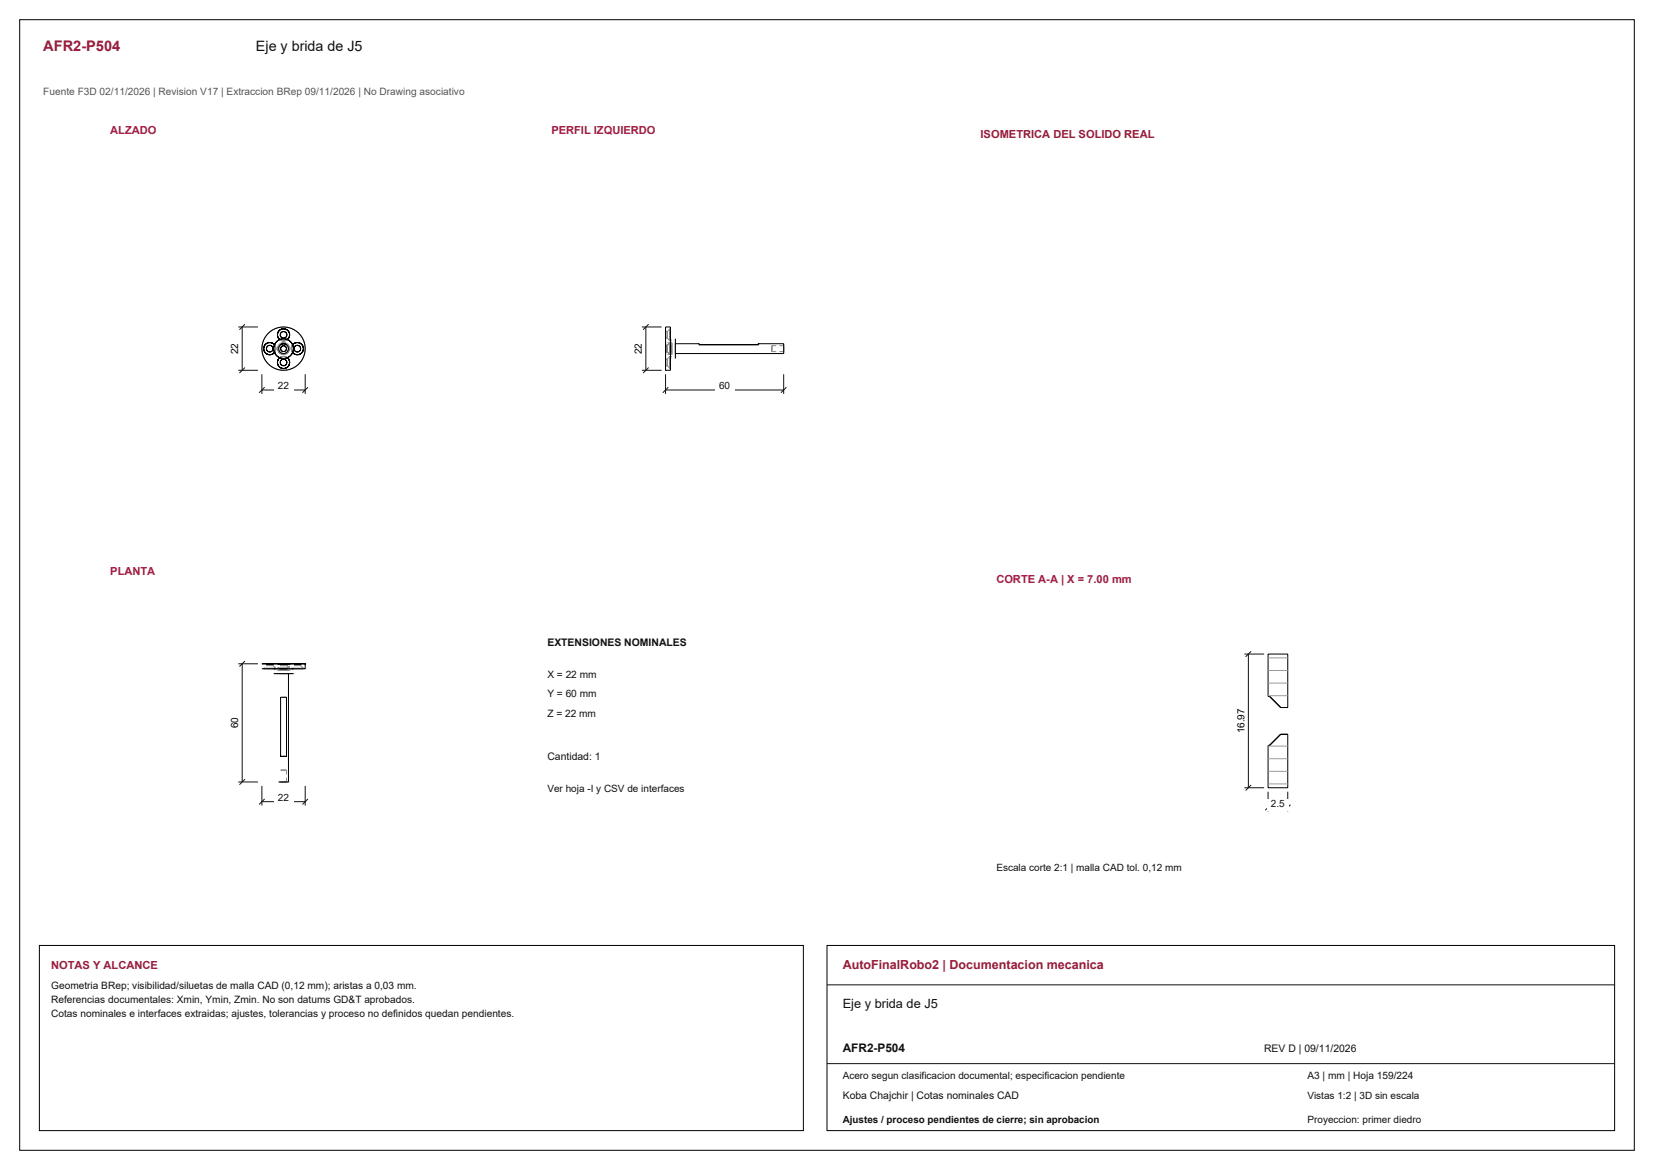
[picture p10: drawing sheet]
<svg xmlns="http://www.w3.org/2000/svg" width="420mm" height="297mm" viewBox="0 0 420 297" stroke-linecap="round" stroke-linejoin="round" font-family="sans-serif">
<defs><g id="words">
<text font-size="3.7" fill="#981b39" x="11" y="13">AFR2-P504</text>
<text font-size="3.6" fill="#111" x="65" y="13">Eje y brida de J5</text>
<text font-size="3.2" fill="#981b39" x="214" y="246">AutoFinalRobo2 | Documentacion mecanica</text>
<text font-size="3.2" fill="#111" x="214" y="256">Eje y brida de J5</text>
<text font-size="3" fill="#111" x="214" y="267">AFR2-P504</text>
<g font-size="2.8" fill="#a91843">
<text x="28" y="34">ALZADO</text>
<text x="140" y="34">PERFIL IZQUIERDO</text>
<text x="28" y="146">PLANTA</text>
<text x="253" y="148">CORTE A-A | X = 7.00 mm</text>
</g>
<g font-size="2.8" fill="#981b39">
<text x="249" y="35">ISOMETRICA DEL SOLIDO REAL</text>
<text x="13" y="246">NOTAS Y ALCANCE</text>
</g>
<text font-size="2.6" fill="#555" x="11" y="24">Fuente F3D 02/11/2026 | Revision V17 | Extraccion BRep 09/11/2026 | No Drawing asociativo</text>
<g font-size="2.6" fill="#111">
<text x="139" y="164">EXTENSIONES NOMINALES</text>
<text x="139" y="172">X = 22 mm</text>
<text x="139" y="177">Y = 60 mm</text>
<text x="139" y="182">Z = 22 mm</text>
<text x="139" y="193">Cantidad: 1</text>
<text x="13" y="251">Geometria BRep; visibilidad/siluetas de malla CAD (0,12 mm); aristas a 0,03 mm.</text>
<text x="13" y="254.6">Referencias documentales: Xmin, Ymin, Zmin. No son datums GD&amp;T aprobados.</text>
<text x="13" y="258.2">Cotas nominales e interfaces extraidas; ajustes, tolerancias y proceso no definidos quedan pendientes.</text>
<text x="321" y="267">REV D | 09/11/2026</text>
<text x="332" y="274">A3 | mm | Hoja 159/224</text>
<text x="214" y="279">Koba Chajchir | Cotas nominales CAD</text>
</g>
<g font-size="2.5">
<text x="60.5" y="89.9" transform="rotate(-90 60.5 89.9)">22</text>
<text x="163" y="89.9" transform="rotate(-90 163 89.9)">22</text>
<text x="60.5" y="184.9" transform="rotate(-90 60.5 184.9)">60</text>
<text x="316" y="186.2" transform="rotate(-90 316 186.2)">16.97</text>
</g>
<g font-size="2.5" fill="#111">
<text x="70.6" y="98.8">22</text>
<text x="182.6" y="98.8">60</text>
<text x="70.6" y="203.3">22</text>
<text x="139" y="201">Ver hoja -I y CSV de interfaces</text>
<text x="322.7" y="204.8">2.5</text>
<text x="253" y="221">Escala corte 2:1 | malla CAD tol. 0,12 mm</text>
<text x="214" y="274">Acero segun clasificacion documental; especificacion pendiente</text>
<text x="332" y="279">Vistas 1:2 | 3D sin escala</text>
<text x="214" y="285">Ajustes / proceso pendientes de cierre; sin aprobacion</text>
<text x="332" y="285">Proyeccion: primer diedro</text>
</g>
</g></defs>
<g fill="none" stroke="#000" stroke-width=".25">
<path d="M5 5h410v287h-410zM66.9 88.5l.1 .4M67 88.4v.1M67 88.6h.1M67 88.4h.1M67 88.6v.1M67 88.3h.1M67 88.7l.1 .4M67 88.3v.4M67 88.7h.1M67 88.8h.1M67 88.2v.1"/>
<path d="M67 88.2h.1M67 88.1v.1M67 88.1h.1M67 88.9h.1M67 88.9l.2 .4M67 89h.1M67 88h.1M67 89l.1 .1M67.1 87.9l-.1 .1M67.1 89.1h.1M67.1 87.9h.1M67.1 89.1l.2 .4"/>
<path d="M67.1 87.9l-.1 .4M67.1 89.2h.1M67.1 87.8h.1M67.1 89.2v.1M67.1 87.7v.1M67.1 89.3h.1M67.2 89.3h.1M67.2 87.7h-.1M67.2 89.3l.2 .3M67.2 87.7l-.3 .8M67.2 87.7h.1M67.2 89.3v.1"/>
<path d="M67.2 87.6v.1M67.2 87.6h.1M67.2 89.4h.1M67.3 87.6h-.1M67.3 87.5v.1M67.3 89.5h.1M67.3 89.5l.3 .3M67.3 87.5l-.2 .4M67.3 87.5h.1M67.3 89.5l.1 .1M67.4 87.4l-.1 .1M67.4 87.4h.1"/>
<path d="M67.4 89.6h.1M67.4 89.6l.4 .3M67.4 87.4l-.2 .3M67.4 89.6l.1 .1M67.5 87.3l-.1 .1M67.5 89.7h.1M67.5 87.3h.1M67.6 89.7h.1M67.6 89.7v.1M67.6 87.2v.1M67.6 87.2h.1M67.6 89.8l.4 .2"/>
<path d="M67.6 87.2l-.3 .3M67.6 89.8h.1M67.7 87.2h-.1M67.7 87.2h.1M67.7 89.8h.1M67.7 89.8v.1M67.7 89.9h.1M67.8 87.1h-.1M67.8 87.1h.1M67.8 89.9l.4 .1M67.8 87.1l-.4 .3M67.8 89.9h.1"/>
<path d="M67.9 89.9h.1M67.9 87.1h.1M67.9 89.9l.1 .1M68 87l-.1 .1M68 90h.4M68 87l-.4 .2M68 87h.1M68 90h.1M68.1 90h.1M68.1 87h.1M68.2 87h-.1M68.2 87h.1"/>
<path d="M68.2 90h.1M68.2 90h.4M68.2 87l-.4 .1M68.3 90h.1M68.3 87h.1M68.4 87h-.1M68.4 90h.1M68.4 87h.1M68.4 87h-.4M68.4 87h.4M68.5 87h-.1M68.5 90.1h.1"/>
<path d="M68.5 87h.1M68.5 90v.1M68.5 90h.1M68.6 90h.1M68.6 87h.1M68.6 87h-.4M68.6 87h.4M68.7 90h-.1M68.7 87h.1M68.7 90h.1M68.8 90h.1M68.8 87h.1"/>
<path d="M68.8 90h-.4M68.8 87l.4 .1M68.9 87h.1M68.9 90h.1M69 90h-.1M69 87h.1M69 90h.1M69 90h-.4M69 87l.4 .2M69 87l.1 .1M69.1 89.9l-.1 .1M69.1 87.1h.1"/>
<path d="M69.1 89.9h.1M69.2 89.9h.1M69.2 87.1h.1M69.2 89.9l-.4 .1M69.2 87.1l.4 .3M69.3 89.8h.1M69.3 87.2h.1M69.4 89.8h-.1M69.4 87.2h.1M69.4 89.8l-.4 .2M69.4 87.2l.3 .3M69.4 89.8h.1"/>
<path d="M69.4 87.2v.1M69.4 87.3h.1M69.4 89.7v.1M69.5 89.7h.1M69.5 87.3h.1M69.5 88.5l.1 .5M69.5 88.5h.1M69.5 88.6h.1M69.5 88.4v.1M69.5 88.4h.1M69.5 88.6v.1M69.5 88.7h.1"/>
<path d="M69.5 88.3v.1M69.5 88.3h.1M69.5 88.7v.1M69.5 88.2v.1M69.5 88.8h.1M69.5 88.2h.1M69.5 88.1v.1M69.5 88.9h.1M69.5 88.1h.1M69.5 87.3l.1 .1M69.5 88.9v.1M69.5 88v.1"/>
<path d="M69.6 89.6l-.1 .1M69.6 87.4h.1M69.6 89h.1M69.6 88h-.1M69.6 89v.1M69.6 89.6l-.4 .3M69.6 87.4l.2 .3M69.6 88l-.1 .5M69.6 89l.1 .5M69.6 89.1h.1M69.6 87.9v.1M69.6 87.9h.1"/>
<path d="M69.6 89.6h.1M69.6 89.1v.1M69.6 89.2h.1M69.6 87.8h.1M69.6 89.3h.1M69.6 87.7v.1M69.6 87.4v.1M69.6 89.3l.1 .1M69.6 87.7h.1M69.6 89.5v.1M69.6 87.5h.1M69.7 89.5h-.1"/>
<path d="M69.7 89.4h.1M69.7 89.5h.1M69.7 87.5h.1M69.7 87.6h.1M69.7 89.4v.1M69.7 89.5l-.3 .3M69.7 89.5v.1M69.7 87.5l-.1 .5M69.7 89.5l.3 .5M69.7 89.6h.1M69.7 87.4v.1M69.8 89.6h.1"/>
<path d="M69.8 87.4h-.1M69.8 89.6v.2M69.8 87.4h.1M69.8 87.3h.1M69.8 89.3l-.2 .3M69.8 87.2v.1M69.9 89.8h.1M69.9 87.2h.1M69.9 89.8v.1M69.9 89.9h.1M69.9 87.1h.1M70 87.1h-.1"/>
<path d="M70 87.1h.1M70 90h.1M70 87h.1M70 87l-.3 .5M70 90l.4 .4M70 90l.1 .1M70.1 86.9l-.1 .1M70.1 90.1h.1M70.1 86.9h.1M70.1 90.1l.1 .1M70.1 90.2h.1M70.1 86.8h.1"/>
<path d="M70.2 86.8h-.1M70.2 90.2h.1M70.2 86.8l-.1 .1M70.2 86.8h.1M70.3 90.3h.1M70.3 86.7h.1M70.3 90.3v.1M70.3 90.4h.1M70.3 86.6v.1M70.3 86.6h.1M70.4 90.4h.1M70.4 86.6h-.1"/>
<path d="M70.4 86.6h.1M70.4 86.6l-.4 .4M70.4 90.4l.4 .3M70.4 90.4l.1 .1M70.5 92h.1M70.5 85h.1M70.5 85v.1M70.5 92.1h.1M70.5 91.9v.1M70.5 85.1h.1M70.5 84.9h.1M70.5 91.9v.4"/>
<path d="M70.5 85.1v.4M70.5 91.9h.1M70.5 92.1v.1M70.5 85.2h.1M70.5 84.8v.1M70.5 90.5h.1M70.5 86.5l-.1 .1M70.5 86.5h.1M70.5 91.8h.1M70.5 92.2h.1M70.5 92.2l.1 .4M70.5 84.8v.4"/>
<path d="M70.5 91.8v.4M70.5 85.2l.1 .4M70.5 84.8h.1M70.5 92.2v.1M70.5 85.3h.1M70.5 92.3h.1M70.5 84.7h.1M70.5 92.3l.4 .8M70.5 84.7v.4M70.5 91.7h.1M70.5 85.3v.1M70.5 85.4h.1"/>
<path d="M70.5 91.6v.1M70.5 92.4h.1M70.5 91.6h.1M70.5 84.6h.1M70.5 92.4v.1M70.5 84.5h.1M70.5 92.5h.1M70.5 85.5h.1M70.5 91.5h.1M70.5 91.5v.4M70.5 85.5l.2 .4M70.5 85.5l.1 .1"/>
<path d="M70.6 85.6h.1M70.6 84.4l-.1 .1M70.6 92.6h.1M70.6 84.4h.1M70.6 91.4h.1M70.6 90.5h.1M70.6 90.5v.1M70.6 92.6l.2 .4M70.6 91.4l-.1 .4M70.6 85.6l.2 .4M70.6 84.4l-.1 .4M70.6 92.6v.1"/>
<path d="M70.6 85.7h.1M70.6 84.3h.1M70.6 90.6h.1M70.6 86.4l-.1 .1M70.6 86.4h.1M70.6 92.7h.1M70.6 91.3h.1M70.6 85.7l.1 .1M70.6 91.2v.1M70.6 92.8h.1M70.7 84.2h-.1M70.7 92.8h.1"/>
<path d="M70.7 85.8h.1M70.7 84.2h.1M70.7 90.6h.1M70.7 91.2h.1M70.7 85.8v.1M70.7 86.4h.1M70.7 85.9h.1M70.7 84.1v.1M70.7 91.1h.1M70.7 92.9h.1M70.7 91.1l-.2 .4M70.7 85.9l.3 .3"/>
<path d="M70.7 84.1h.1M70.7 90.7h.1M70.8 90.7h.1M70.8 85.9h.1M70.8 91.1h-.1M70.8 84.1h-.1M70.8 91.1h.1M70.8 93h.1M70.8 91v.1M70.8 86.3h.1M70.8 86h.1M70.8 84h.1"/>
<path d="M70.8 93l.3 .3M70.8 91l-.2 .4M70.8 86l.3 .3M70.8 84l-.2 .4M70.8 91h.1M70.8 86.3l-.4 .3M70.8 90.7l.5 .2M70.8 86l.1 .1M70.9 90.7h.1M70.9 86.1h.1M70.9 83.9l-.1 .1M70.9 93.1h.1"/>
<path d="M70.9 93.1l.3 .2M70.9 83.9l-.4 .8M70.9 83.9h.1M70.9 90.9h.1M70.9 86.3h.1M70.9 90.7v.1M70.9 86.2v.1M70.9 93.1l.1 .1M71 90.9h-.1M71 93.2h.1M71 90.8h.1M71 86.2h.1"/>
<path d="M71 83.8h.1M71 90.8l-.3 .3M71.1 90.8h.1M71.1 83.8h-.1M71.1 93.2h.1M71.1 83.8h.1M71.1 93.2v.1M71.1 83.7v.1M71.1 86.2h.1M71.1 93.3l.4 .2M71.1 90.7l-.3 .3M71.1 83.7l-.3 .3"/>
<path d="M71.1 93.3h.1M71.1 83.7h.1M71.2 83.7h-.1M71.2 83.7h.1M71.2 93.3h.1M71.2 90.9h.1M71.2 86.1l-.1 .1M71.2 93.3l.4 .2M71.2 83.7l-.3 .2M71.2 86.1h.1M71.2 93.3v.1M71.2 83.6v.1"/>
<path d="M71.2 93.4h.1M71.3 86.1h-.1M71.3 87.5h.1M71.3 86.1h.1M71.3 83.6h-.1M71.3 93.4h.1M71.3 90.9h.1M71.3 83.6h.1M71.3 86.1l-.5 .2M71.3 90.9l.6 .1M71.3 87.4v.1M71.3 87.4h.1"/>
<path d="M71.4 90.9h.1M71.4 86.1h-.1M71.4 83.6h-.1M71.4 93.4h.1M71.4 83.6h.1M71.4 87.4h.1M71.4 86.1h.1M71.4 93.4l.1 .1M71.5 87.4h-.1M71.5 87.4h.1M71.5 86.1h-.1M71.5 83.5l-.1 .1"/>
<path d="M71.5 93.5h.1M71.5 90.9v.1M71.5 86.1h.1M71.5 93.5h.4M71.5 83.5l-.4 .2M71.5 83.5h.1M71.5 91h.1M71.5 87.3h.1M71.5 86v.1M71.5 87.3a1.25 1.25 0 0 0-.5 1.9 1.25 1.25 0 0 0 1.9 .2 1.25 1.25 0 0 0-.3-2M71.6 91h.1M71.6 86h-.1"/>
<path d="M71.6 83.5h-.1M71.6 93.5h.1M71.6 83.5h.1M71.6 93.5h.4M71.6 83.5l-.4 .2M71.6 87.3h.1M71.6 86h.1M71.7 83.5h-.1M71.7 86h-.1M71.7 87.3h-.1M71.7 87.3h.1M71.7 83.5h.1"/>
<path d="M71.7 93.5h.1M71.7 91h.1M71.7 86h.1M71.8 83.5h-.1M71.8 83.5h-.2M71.8 93.5h.1M71.8 87.3h-.1M71.8 91h.1M71.8 86h.1M71.8 87.3h.1M71.8 83.5h.1M71.9 86h-.1"/>
<path d="M71.9 86l-.6 .1M71.9 86h.5M71.9 83.5h.2M71.9 91h.1M71.9 86h.1M71.9 87.3h.1M71.9 83.5h.1M71.9 93.5h.1M71.9 83.5h-.4M71.9 83.5h.4M71.9 87.3h-.4M71.9 87.3h.4"/>
<path d="M71.9 93.5h.2M72 91h.1M72 83.5h-.1M72 86h.1M72 83.4l-.4 .1M72 83.4l.4 .1M72 87.3h.1M72.1 83.5h.1M72.1 91h-.1M72.1 86h.1M72.1 93.5h.1M72.1 87.3h.1"/>
<path d="M72.1 91h.1M72.2 91h-.1M72.2 86h.1M72.2 87.3h.1M72.2 93.5h-.1M72.2 83.5h.1M72.2 93.5h.1M72.2 91h.1M72.2 83.5h.2M72.3 87.3h.1M72.3 91h-.1M72.3 86h.1"/>
<path d="M72.3 93.5h-.1M72.3 83.5h.1M72.3 87.3l.3 .1M72.3 91h.1M72.3 93.5h-.4M72.3 83.5l.4 .1M72.3 93.5h.1M72.4 87.3h.1M72.4 91h.1M72.4 86h.1M72.4 83.5h.1M72.4 93.5h.1"/>
<path d="M72.4 86l.5 .2M72.4 91h-.5M72.4 93.5h-.4M72.4 83.5l.4 .2M72.5 83.5h.1M72.5 93.5h.1M72.5 87.3h.1M72.5 91h-.1M72.5 86h.1M72.5 83.5l.1 .1M72.5 86v.1M72.5 90.9v.1"/>
<path d="M72.5 87.4h.1M72.5 86.1h.1M72.6 90.9h-.1M72.6 87.4h.1M72.6 90.9h.1M72.6 86.1h.1M72.6 83.6h.1M72.6 93.4h.1M72.7 83.6h.1M72.7 93.4h-.1M72.7 93.4h.1M72.7 90.9h-.1"/>
<path d="M72.7 87.4h.1M72.7 87.4v.1M72.7 87.5h.1M72.7 86.1h.1M72.7 90.9h.1M72.7 93.4l-.4 .1M72.7 83.6l.4 .3M72.8 83.6v.1M72.8 93.4h.1M72.8 86.1h.1M72.8 83.7h.1M72.8 90.9h.1"/>
<path d="M72.8 93.3v.1M72.8 93.3l-.4 .2M72.8 83.7l.3 .2M72.8 86.1l.1 .1M72.8 93.3h.1M72.9 90.8l-.1 .1M72.9 86.2h.1M72.9 93.3h-.1M72.9 83.7h.1M72.9 93.3h.1M72.9 90.8h.1M72.9 86.2l.5 .2"/>
<path d="M72.9 90.8l-.5 .2M72.9 83.8h.1M72.9 93.2h.1M73 83.8h.1M73 93.2h-.1M73 90.8h-.1M73 90.8h.1M73 86.2h.1M73 90.8l.3 .3M73 93.2h.1M73 90.8v.1M73 86.1v.1"/>
<path d="M73.1 93.1l-.1 .1M73.1 86.2h.1M73.1 90.8h-.1M73.1 93.1l-.4 .3M73.1 90.9l.2 .3M73.1 83.9l.2 .3M73.1 86.2v.1M73.1 90.8h.1M73.1 90.9h.1M73.1 83.9h.1M73.1 93.1h.1M73.1 86.1h.1"/>
<path d="M73.1 93.1l-.3 .2M73.1 83.9l.3 .4M73.1 83.9l.1 .1M73.1 86.3h.1M73.1 90.7v.1M73.1 90.9l.1 .1M73.1 86.3h.2M73.1 90.7h.1M73.2 84h.1M73.2 86l-.1 .1M73.2 93h.1M73.2 86h.1"/>
<path d="M73.2 91h.1M73.2 90.7h-.1M73.2 90.7h.1M73.2 84v.1M73.2 91.1h.1M73.2 84.1h.1M73.2 92.9v.1M73.2 85.9h.1M73.3 86.3h.1M73.3 90.7h-.1M73.3 85.9h-.1M73.3 92.9h.1"/>
<path d="M73.3 85.9h.1M73.3 91.1l.2 .4M73.3 85.9l-.3 .3M73.3 91.1h.1M73.3 84.1h.1M73.3 84.1v.1M73.3 90.6v.1M73.3 91.1v.1M73.3 86.4h.1M73.3 92.8v.1M73.3 85.8v.1M73.3 91.2h.1"/>
<path d="M73.3 92.8h.1M73.3 85.8h.1M73.3 92.8l-.2 .3M73.3 91.2l.2 .4M73.3 85.8l-.2 .3M73.3 84.2l.2 .4M73.3 90.6h.1M73.3 84.2h.1M73.4 92.8h-.1M73.4 85.8h-.1M73.4 91.2v.1M73.4 85.7v.1"/>
<path d="M73.4 91.3h.1M73.4 86.4h.1M73.4 90.6h-.1M73.4 84.3h.1M73.4 85.7h.1M73.4 92.7h.1M73.4 92.7l-.3 .4M73.4 84.3l.1 .4M73.4 86.4v.1M73.4 90.6h.1M73.4 86.4l.4 .4M73.4 90.6l-.5 .2"/>
<path d="M73.4 84.4h.1M73.4 92.6v.1M73.4 91.4h.1M73.4 92.6h.1M73.4 85.6h.1M73.4 86.5h.1M73.4 90.5v.1M73.4 84.4l.1 .1M73.4 91.4l.1 .1M73.5 85.5l-.1 .1M73.5 92.5h.1M73.5 85.5h.1"/>
<path d="M73.5 91.5v.4M73.5 85.5l-.2 .4M73.5 91.5h.1M73.5 86.5h.1M73.5 90.5h.1M73.5 84.5h.1M73.5 84.5v.1M73.5 91.5v.1M73.5 85.4v.1M73.5 84.6h.1M73.5 91.6h.1M73.5 92.4l-.2 .4"/>
<path d="M73.5 91.6l.1 .4M73.5 85.4l-.2 .4M73.5 84.6l.1 .4M73.5 92.4h.1M73.5 85.4h.1M73.5 84.6v.1M73.5 91.6v.1M73.5 85.3v.1M73.5 84.7h.1M73.5 91.7h.1M73.5 92.3v.1M73.5 85.3h.1"/>
<path d="M73.5 92.3h.1M73.5 92.3l-.1 .4M73.5 84.7v.4M73.5 92.2v.1M73.5 84.8h.1M73.5 91.8h.1M73.5 92.2h.1M73.5 85.2h.1M73.5 86.5l.1 .1M73.5 84.8v.1M73.5 84.9h.1M73.5 92.1v.1"/>
<path d="M73.5 85.1v.1M73.5 91.9h.1M73.5 92.1h.1M73.5 85.1h.1M73.5 91.9v.4M73.5 85.1v.4M73.5 84.9v.1M73.5 92h.1M73.5 85h.1M73.6 92l-.1 .4M73.6 85l-.1 .4M73.6 92h.1"/>
<path d="M73.6 92h-.1M73.6 86.6h.1M73.6 90.4l-.1 .1M73.6 90.4h.1M73.7 86.6h.1M73.7 90.4h-.1M73.7 86.7h.1M73.7 90.3h.1M73.8 86.8h.1M73.8 90.2h.1M73.8 86.8l.3 .4M73.8 90.2l-.4 .4"/>
<path d="M73.8 86.8l.1 .1M73.9 86.8h.1M73.9 90.2h-.1M73.9 90.2h.1M73.9 86.9h.1M73.9 90.1l-.1 .1M73.9 90.1h.1M73.9 86.9l.1 .1M74 87h.1M74 90l-.1 .1M74 90h.1M74 87.1h.1"/>
<path d="M74 89.9h.1M74.1 87.1h.1M74.1 89.9h-.1M74.1 87.1v.1M74.1 89.9h.1M74.1 89.8v.1M74.1 89.8h.1M74.1 87.2h.1M74.1 87.2l.4 1M74.1 89.8l-.3 .4M74.2 87.3h.1M74.2 89.8h.1"/>
<path d="M74.2 89.7v.1M74.2 89.7h.1M74.2 89.6v.1M74.2 87.4h.1M74.2 89.6h.1M74.3 89.6h-.1M74.3 87.4v.1M74.3 87.5h.1M74.3 89.5v.1M74.3 89.5l.3 .3M74.3 89.5h.1M74.3 87.5v.1"/>
<path d="M74.3 87.6h.1M74.3 89.4v.1M74.3 89.4h.1M74.4 89.5v.1M74.4 87.5h-.1M74.4 89.3l-.1 .1M74.4 87.7h.1M74.4 89.3h.1M74.4 89.6h.1M74.4 89.3l-.3 .5M74.4 87.4v.1M74.4 87.8h.1"/>
<path d="M74.4 89.2h.1M74.4 87.8v.1M74.4 87.9h.1M74.4 87.4h.1M74.4 89.1h.1M74.4 87.9v.1M74.4 88h.1M74.4 89v.1M74.4 89.6l.1 .1M74.5 88h.1M74.5 88v.1M74.5 89h.1"/>
<path d="M74.5 88.9v.1M74.5 88.1h.1M74.5 88.9h.1M74.5 89.7h.1M74.5 88.1v.1M74.5 88.2h.1M74.5 88.8v.1M74.5 88.8h.1M74.5 88.2v.6M74.5 88.8l-.1 .5M74.5 87.3h.1M74.5 88.3h.1"/>
<path d="M74.5 88.7h.1M74.5 88.3v.1M74.5 88.4h.1M74.5 88.6v.1M74.5 88.6h.1M74.5 88.5h.1M74.5 88.5v.1M74.6 89.7h.1M74.6 87.3h-.1M74.6 87.3h.1M74.6 87.2v.1M74.6 87.2l-.3 .3"/>
<path d="M74.6 89.8l.4 .2M74.6 89.8h.1M74.6 87.2h.1M74.7 89.8h.1M74.7 87.2h.1M74.7 89.9h.1M74.7 87.1v.1M74.8 89.9h.1M74.8 87.1h-.1M74.8 87.1h.1M74.9 89.9h.1M74.9 87.1h.1"/>
<path d="M75 90h.4M75 87l-.4 .2M75 90h.1M75 87h.1M75.1 90h.1M75.1 87h-.1M75.1 87h.1M75.2 90h.1M75.2 87h-.1M75.2 87h.1M75.3 90h.1M75.3 87h-.1"/>
<path d="M75.3 87h.1M75.4 90h.1M75.4 87h.1M75.4 87h.4M75.4 87h-.4M75.5 90h.1M75.5 87h-.1M75.5 90v.1M75.5 90.1h.1M75.5 87h.1M75.6 87h.1M75.6 90h.1"/>
<path d="M75.7 90h-.1M75.7 90h.1M75.7 87h.1M75.8 90h-.1M75.8 90h.1M75.8 87l.8 .4M75.8 90h-.4M75.8 87h.1M75.9 90h-.1M75.9 87h.1M75.9 90h.1M76 90h-.1"/>
<path d="M76 90h.1M76 87h.1M76.1 87.1h.1M76.1 89.9h.1M76.2 89.9h-.1M76.2 89.9h.1M76.2 87.1h.1M76.2 89.9l-.4 .1M76.3 87.1h.1M76.3 87.1v.1M76.3 89.8l-.1 .1M76.3 89.8h.1"/>
<path d="M76.3 87.2h.1M76.4 89.8h-.1M76.4 89.8h.1M76.4 87.2h.1M76.4 87.2v.1M76.5 89.7h-.1M76.5 87.3h.1M76.5 89.7h.1M76.5 87.3l.1 .1M76.6 87.4l.2 .3M76.6 89.6l-.4 .3M76.6 87.4h.1"/>
<path d="M76.6 89.6h.1M76.6 87.4l.1 .1M76.7 89.5l-.1 .1M76.7 87.5h.1M76.7 89.5h.1M76.7 89.4v.1M76.7 87.6h.1M76.8 89.4h-.1M76.8 87.6h.1M76.8 89.4h.1M76.8 87.6v.1M76.8 89.3v.1"/>
<path d="M76.8 87.7h.1M76.8 89.3h.1M76.8 87.7l.2 .4M76.8 89.3l-.2 .3M76.8 87.7l.1 .1M76.9 89.3h-.1M76.9 89.3h.1M76.9 89.2h.1M76.9 87.8h.1M76.9 87.8v.1M76.9 89.1v.1M76.9 87.9h.1"/>
<path d="M76.9 89.1h.1M76.9 87.9l.1 .1M77 89l-.1 .1M77 89h.1M77 88h.1M77 88v.1M77 88.1v.4M77 88.9l-.2 .4M77 88.9v.1M77 88.9h.1M77 88.1h.1M77 88.1v.1"/>
<path d="M77 88.8h.1M77 88.2h.1M77 88.3h.1M77 88.7h.1M77 88.6v.1M77 88.6h.1M77 88.4h.1M77 88.4v.2M77 88.4v.1M77 88.5v.4"/>
<circle cx="68.5" cy="88.5" r=".85"/>
<circle cx="72" cy="92" r=".85"/>
<circle cx="72" cy="88.5" r=".75"/>
<circle cx="72" cy="85" r=".85"/>
<circle cx="72" cy="88.5" r="5.5"/>
<circle cx="75.5" cy="88.5" r=".85"/>
</g>
<g fill="none" stroke="#8c8c8c" stroke-width=".25" stroke-dasharray="1.1 .8" stroke-linecap="butt">
<path d="M66.5 88.5l.1-.8M66.6 87.7l.1-.8M66.6 89.3l-.1-.8M66.7 86.9l.3-.7M66.7 90.1l-.1-.8M67 86.2l.4-.7M67 90.8l-.3-.7M67.4 85.5l.5-.7M67.4 91.5l-.4-.7M67.9 84.8l.6-.5M67.9 92.2l-.5-.7M68.5 84.3l.6-.5"/>
<path d="M68.5 92.7l-.6-.5M69.1 83.8l.7-.4M69.1 93.2l-.6-.5M69.5 88.5l.1 .5M69.6 88l-.1 .5M69.6 89l.1 .5M69.7 87.5l.2-.4M69.7 87.5l-.1 .5M69.7 87.5l.2 .4M69.7 87.6v-.1M69.7 89.4v.1M69.7 87.6h.1"/>
<path d="M69.7 89.4h.1M69.8 87.6v.1M69.8 89.4v-.1M69.8 87.7l.2 .4M69.8 83.4l.8-.2M69.8 93.6l-.7-.4M69.9 87.7h-.1M69.9 89.3h-.1M69.9 87.8v-.1M69.9 89.2v.1M69.9 87.9v-.1M69.9 89.1v.1"/>
<path d="M69.9 87.9l.1 .4M69.9 89.1l-.2 .4M69.9 89.9l-.2-.4M69.9 87.1l.3-.4M70 88l-.1-.1M70 89l-.1 .1M70 88.1v-.1M70 88.9v.1M70 88.9l-.2 .4M70 88.1v.4M70 88.1v.1M70 88.9v-.1"/>
<path d="M70 88.2v.1M70 88.8v-.1M70 88.3v.4M70 88.7l-.1 .4M70 88.4v-.1M70 88.6v.1M70 88.5v-.1M70 88.5v.1M70 88.5v.4M70.2 90.3l-.3-.4M70.2 86.7l.4-.3M70.5 88.5l.1-.4"/>
<path d="M70.5 88.5l.1 .4M70.6 88.1l.1-.4M70.6 88.9l-.1-.4M70.6 88.9l.1 .4M70.6 88.1l-.1 .4M70.6 90.6l-.4-.3M70.6 86.4l.4-.2M70.6 83.2l.8-.2M70.6 93.8l-.8-.2M70.7 87.7l.3-.3M70.7 89.3l-.1-.4M70.7 89.3l.3 .3"/>
<path d="M70.7 87.7l-.1 .4M70.8 88.5v.4M70.8 88.9l.2 .3M70.8 88.1v.4M71 89.2l.2 .3M71 87.8l-.2 .3M71 87.4l.3-.2M71 89.6l-.3-.3M71 89.6l.3 .2M71 87.4l-.3 .3M71 90.8l.4-.2M71 90.8l.5 .1"/>
<path d="M71 90.8l-.4-.2M71.1 86.2h-.1M71.1 90.8h-.1M71.1 86.2v.1M71.1 90.8v-.1M71.1 90.7l.4-.2M71.1 86.3h.1M71.1 90.7h.1M71.2 89.5l.3 .2M71.2 87.5l-.2 .3M71.2 86.4v-.1M71.2 90.6v.1"/>
<path d="M71.3 87.5l.2-.2M71.3 87.5h1.5M71.3 86.4h-.1M71.3 90.6h-.1M71.3 87.2l.4-.2M71.3 89.8l-.3-.2M71.3 89.8l.4 .2M71.3 87.2l-.3 .2M71.4 86.4h-.1M71.4 90.6h-.1M71.4 90.6l.4-.1M71.4 86.4l-.4-.2"/>
<path d="M71.4 83h.8M71.4 94l-.8-.2M71.5 86.5l-.1-.1M71.5 90.5l-.1 .1M71.5 90.5h.4M71.5 86.5l-.4-.2M71.5 90.9l.5 .1M71.5 86.1l-.5 .1M71.5 87.3h.3M71.5 87.3l-.2 .2M71.5 89.7h.4M71.5 87.3l-.3 .2"/>
<path d="M71.6 87.3h-.1M71.6 86.5h-.1M71.6 90.5h-.1M71.6 86.5h.1M71.6 90.5h.1M71.7 87.3h-.1M71.7 87h.4M71.7 90l-.4-.2M71.7 90h.4M71.7 87l-.4 .2M71.7 86.5h.1M71.7 90.5h.1"/>
<path d="M71.8 90.5h.4M71.8 86.5l-.4-.1M71.8 87.3h.4M71.8 87.3h-.3M71.9 86.5h-.1M71.9 90.5h-.1M71.9 90.5h.4M71.9 86.5h-.4M71.9 89.7h.4M71.9 87.3h-.4M72 86.5h-.1M72 90.5h-.1"/>
<path d="M72 90.5v-.1M72 91l.5-.1M72 86l-.5 .1M72 86.5h.1M72 90.5h.1M72.1 87l.4 .1M72.1 90h-.4M72.1 90l.4-.1M72.1 87h-.4M72.1 86.5h.1M72.1 90.5h.1M72.2 87.3h.3"/>
<path d="M72.2 87.3h-.4M72.2 83l.8 .1M72.2 94h-.8M72.2 90.5l.4 .1M72.2 86.5h-.4M72.3 86.5h-.1M72.3 90.5h-.1M72.3 89.7l.3-.1M72.3 87.3h-.4M72.3 90.5l.4 .1M72.3 86.5h-.4M72.3 87.3h.1"/>
<path d="M72.4 86.5h-.1M72.4 90.5h-.1M72.4 86.5h.1M72.4 90.5h.1M72.4 87.3h.1M72.5 87.3l.3 .2M72.5 87.3h-.3M72.5 90.9l.5-.1M72.5 86.1l-.5-.1M72.5 87.1l.4 .2M72.5 89.9l-.4 .1M72.5 89.9l.4-.2"/>
<path d="M72.5 87.1l-.4-.1M72.5 86.5l.1-.1M72.5 90.5l.1 .1M72.6 90.6l.4 .2M72.6 86.4l-.4 .1M72.6 89.6l.3-.2M72.6 87.4l-.3-.1M72.6 86.4h.1M72.6 90.6h.1M72.7 90.6l.4 .3M72.7 86.4l-.4 .1M72.7 87.5h.1"/>
<path d="M72.7 86.4h.1M72.7 90.6h.1M72.8 87.5h-1.5M72.8 87.5l-.3-.2M72.8 86.4v-.1M72.8 90.6v.1M72.9 86.3h-.1M72.9 90.7h-.1M72.9 87.3l.3 .3M72.9 89.7l-.4 .2M72.9 89.7l.3-.3M72.9 87.3l-.4-.2"/>
<path d="M72.9 89.4l.2-.4M72.9 87.6l-.3-.2M72.9 86.2v.1M72.9 90.8v-.1M72.9 86.2h.1M72.9 90.8h.1M73 86.2l.4 .2M73 86.2l-.5-.1M73 86.2l-.4 .2M73 83.1l.8 .2M73 93.9l-.8 .1M73.1 86.1l-.4 .3"/>
<path d="M73.1 89l.1-.3M73.1 88l-.2-.4M73.2 87.6l.2 .3M73.2 89.4l-.3 .3M73.2 89.4l.2-.3M73.2 87.6l-.3-.3M73.2 88.7v-.4M73.2 88.3l-.1-.3M73.4 87.9l.1 .4M73.4 89.1l-.2 .3M73.4 89.1l.1-.4M73.4 87.9l-.2-.3"/>
<path d="M73.4 86.4l.4 .3M73.4 90.6l-.4 .2M73.5 88.3v.4M73.5 88.7l-.1 .4M73.5 88.7v-.4M73.5 88.3l-.1-.4M73.8 86.7l.3 .4M73.8 90.3l-.4 .3M73.8 83.3l.7 .3M73.8 93.7l-.8 .2M74 88.5h-.1M74 88.5v-.1"/>
<path d="M74 88.5v.1M74 88.4v-.1M74 88.6v.1M74 88.7v-.4M74 88.3l.1-.4M74 88.2v.1M74 88.8v-.1M74 88.1v.1M74 88.9v-.1M74 88.1v-.1M74 88.9v.1M74 88l.1-.1"/>
<path d="M74 89l.1 .1M74.1 87.1l.2 .4M74.1 89.9l-.3 .4M74.1 89.1l-.1-.4M74.1 87.9l.2-.4M74.1 87.9v-.1M74.1 89.1v.1M74.1 87.8v-.1M74.1 89.2v.1M74.1 87.7h.1M74.1 89.3h.1M74.2 87.6v.1"/>
<path d="M74.2 89.4v-.1M74.3 87.6h-.1M74.3 89.4h-.1M74.3 87.6v-.1M74.3 89.4v.1M74.3 89.5l-.2-.4M74.3 89.5l-.2 .4M74.3 89.5l.1-.5M74.4 89l.1-.5M74.4 88l-.1-.5M74.5 88.5l-.1-.5M74.5 83.6l.7 .4"/>
<path d="M74.5 93.4l-.7 .3M75.2 84l.6 .5M75.2 93l-.7 .4M75.8 84.5l.6 .6M75.8 92.5l-.6 .5M76.4 85.1l.4 .7M76.4 91.9l-.6 .6M76.8 85.8l.3 .7M76.8 91.2l-.4 .7M77.1 86.5l.3 .8M77.1 90.5l-.3 .7M77.4 87.3l.1 .8"/>
<path d="M77.4 89.7l-.3 .8M77.5 88.1v.8M77.5 88.9l-.1 .8"/>
</g>
<path d="M66.5 95v5M66.5 99h11M67.2 98.3l-1.4 1.4M77.5 95v5M78.2 98.3l-1.4 1.4" fill="none" stroke="#111" stroke-width=".25"/>
<path d="M69.6 96.9h4.8v3h-4.8z" fill-rule="evenodd" fill="#fff"/>
<path d="M60.5 94h5M60.5 83h5M61.5 83v11M62.2 93.3l-1.4 1.4M62.2 82.3l-1.4 1.4" fill="none" stroke="#111" stroke-width=".25"/>
<path d="M57.7 86.4h3.2v4.2h-3.2z" fill-rule="evenodd" fill="#fff"/>
<g fill="none" stroke="#8c8c8c" stroke-width=".25" stroke-dasharray="1.1 .8" stroke-linecap="butt">
<path d="M169.4 92v-.3M169.4 91.7v-.3M169.4 91.4v-.2M169.4 91.2v.1M169.4 91.3v.3M169.4 91.6v.2M169.4 91.8v.4M169.4 92.2v.2M169.4 92.4v.3M169.4 92.7v.1M169.4 92.8v-.2M169.4 92.6v-.3"/>
<path d="M169.4 92.3v-.3M169.4 85v-.3M169.4 84.7v-.3M169.4 84.4v-.2M169.4 84.2v.1M169.4 84.3v.3M169.4 84.6v.2M169.4 84.8v.4M169.4 85.2v.2M169.4 85.4v.3M169.4 85.7v.1M169.4 85.8v-.2"/>
<path d="M169.4 85.6v-.3M169.4 85.3v-.3M169.4 88.5v-.3M169.4 88.2v-.3M169.4 87.9v-.2M169.4 87.7v.1M169.4 87.8v.3M169.4 88.1v.2M169.4 88.3v.4M169.4 88.7v.2M169.4 88.9v.3M169.4 89.2v.1"/>
<path d="M169.4 89.3v-.2M169.4 89.1v-.3M169.4 88.8v-.3M169.4 89.3h-.4M169.4 87.6h-.4M169.4 85.9h-.4M169.4 84.2h-.4M169.4 92.9h-.4M169.4 91.2h-.4M170.2 92v.4M170.2 92.4v.4M170.2 92.8v.3"/>
<path d="M170.2 93.1v.3M170.2 93.4v.1M170.2 93.5v-.2M170.2 93.3v-.3M170.2 93v-.4M170.2 92.6v-.4M170.2 92.2v-.4M170.2 91.8v-.4M170.2 91.4v-.4M170.2 91v-.3M170.2 90.7v-.2M170.2 90.5v.1"/>
<path d="M170.2 90.6v.3M170.2 90.9v.3M170.2 91.2v.4M170.2 91.6v.4M170.2 85v.4M170.2 85.4v.4M170.2 85.8v.3M170.2 86.1v.3M170.2 86.4v.1M170.2 86.5v-.2M170.2 86.3v-.3M170.2 86v-.4"/>
<path d="M170.2 85.6v-.4M170.2 85.2v-.4M170.2 84.8v-.4M170.2 84.4v-.4M170.2 84v-.3M170.2 83.7v-.2M170.2 83.5v.1M170.2 83.6v.3M170.2 83.9v.3M170.2 84.2v.4M170.2 84.6v.4M170.2 88.5v.4"/>
<path d="M170.2 88.9v.4M170.2 89.3v.3M170.2 89.6v.3M170.2 89.9v.1M170.2 90v-.2M170.2 89.8v-.3M170.2 89.5v-.4M170.2 89.1v-.4M170.2 88.7v-.4M170.2 88.3v-.4M170.2 87.9v-.4M170.2 87.5v-.3"/>
<path d="M170.2 87.2v-.2M170.2 87v.1M170.2 87.1v.3M170.2 87.4v.3M170.2 87.7v.4M170.2 88.1v.4M170.2 90.1l-.8-.8M170.2 87l-.8 .6M170.2 86.5l-.8-.6M170.2 83.4l-.8 .8M170.2 93.5l-.8-.6M170.2 90.4l-.8 .8"/>
<path d="M170.2 90.8v.3M170.2 91.1v.4M170.2 91.5v.4M170.2 91.9v.4M170.2 92.3v.4M170.2 92.7v.4M170.2 93.1v.2M170.2 93.3v.2M170.2 93.3v-.2M170.2 93.1v-.4M170.2 92.7v-.4M170.2 92.3v-.4"/>
<path d="M170.2 91.9v-.4M170.2 91.5v-.4M170.2 91.1v-.3M170.2 83v.1M170.2 83.1v.2M170.2 83.3v.3M170.2 83.6v.4M170.2 84v.5M170.2 84.5v.6M170.2 85.1v.7M170.2 85.8v.7M170.2 86.5v.8"/>
<path d="M170.2 87.3v.8M170.2 88.1v.8M170.2 88.9v.8M170.2 89.7v.8M170.2 90.5v.7M170.2 91.2v.7M170.2 91.9v.6M170.2 92.5v.5M170.2 93v.4M170.2 93.4v.3M170.2 93.7v.2M170.2 93.9v.1"/>
<path d="M170.2 90.8v-.2M170.2 90.6v-.3M170.2 90.3v-.4M170.2 89.9v-.4M170.2 89.5v.3M170.2 89.8v.2M170.2 90v-.1M170.2 89.9v-.3M170.2 89.6v-.3M170.2 89.3v-.4M170.2 88.9v-.4M170.2 88.5v-.4"/>
<path d="M170.2 88.1v-.4M170.2 87.7v-.3M170.2 87.4v-.3M170.2 87.1v-.1M170.2 87v.2M170.2 87.2v.3M170.2 87.5v-.4M170.2 87.1v-.4M170.2 86.7v-.3M170.2 86.4v-.2M170.2 86.2v-.3M170.2 85.9v-.4"/>
<path d="M170.2 85.5v-.4M170.2 85.1v-.4M170.2 84.7v-.4M170.2 84.3v-.4M170.2 83.9v-.2M170.2 83.5v-.1M170.2 83.4v.1M170.2 83.5v.2M170.2 83.7v.2M170.2 83.9v.4M170.2 84.3v.4M170.2 84.7v.4"/>
<path d="M170.2 85.1v.4M170.2 85.5v.4M170.2 85.9v.3M170.2 86.2v.2M170.2 86.4v.3M170.2 86.7v.4M170.2 87.1v.4M170.2 89.5v.4M170.2 89.9v.4M170.2 90.3v.3M170.2 90.6v.2M170.2 89.5h.1"/>
<path d="M170.3 90.8h-.1M170.3 90.8v-.2M170.3 90.6v-.1M170.3 90.5v.1M170.3 90.6v.2M170.3 90.9v.1M170.3 91v-.1M170.3 90.9v-.1M170.3 86.2v-.1M170.3 86.1v-.1M170.3 86v.1M170.3 86.2v.2"/>
<path d="M170.3 86.4v.1M170.3 86.5v-.1M170.3 86.4v-.2M170.3 89.5v-.5M170.3 89v-.5M170.3 88.5v-.5M170.3 88v-.5M170.3 87.5h-.1M170.3 87.5v.4M170.3 87.9v.4M170.3 88.3v.4M170.3 88.7v.4"/>
<path d="M170.3 89.1v.4M170.3 89.5v-.4M170.3 89.1v-.4M170.3 88.7v-.4M170.3 88.3v-.4M170.3 87.9v-.4M170.6 87h-1.6M170.6 90h-1.6M170.6 88.5v-.4M170.6 88.1v-.4M170.6 87.7v-.3M170.6 87.4v-.2"/>
<path d="M170.6 87.2v-.2M170.6 87v.1M170.6 87.1v.2M170.6 87.3v.3M170.6 87.6v.3M170.6 87.9v.4M170.6 88.3v.4M170.6 88.7v.4M170.6 89.1v.3M170.6 89.4v.3M170.6 89.7v.2M170.6 89.9v.1"/>
<path d="M170.6 90v-.2M170.6 89.8v-.2M170.6 89.6v-.3M170.6 89.3v-.4M170.6 88.9v-.4M171.5 86v.2M171.5 86.2v.2M171.5 86.4v.4M171.5 86.8v.4M171.5 87.2v.5M171.5 87.7v.5M171.5 88.2v.6"/>
<path d="M171.5 88.8v.5M171.5 89.3v.5M171.5 89.8v.4M171.5 90.2v.4M171.5 90.6v.2M171.5 90.8v.2M171.5 88.5v.4M171.5 88.9v.3M171.5 89.2v.3M171.5 89.5v.2M171.5 89.7v-.1M171.5 89.6v-.2"/>
<path d="M171.5 89.4v-.4M171.5 89v-.3M171.5 88.7v-.4M171.5 88.3v-.3M171.5 88v-.4M171.5 87.6v-.2M171.5 87.4v-.1M171.5 87.3v.2M171.5 87.5v.3M171.5 87.8v.3M171.5 88.1v.4M177.5 87.3v.2"/>
<path d="M196 88.5v-.3M196 88.2v-.2M196 88v-.2M196 87.8v.2M196 88v.2M196 88.2v.3M196 88.5v.3M196 88.8v.2M196 89v.2M196 89.2v.1M196 89.3v-.1M196 89.2v-.2"/>
<path d="M196 89v-.2M196 88.8v-.3M196 89.3h3M196 87.8h3M199 88.5v-.3M199 88.2v-.2M199 88v-.2M199 87.8v.2M199 88v.2M199 88.2v.3M199 88.5v.3M199 88.8v.2"/>
<path d="M199 89v.2M199 89.2v.1M199 89.3v-.1M199 89.2v-.2M199 89v-.2M199 88.8v-.3M199 87.3v.1M199 87.4v.2M199 87.6v.4M199 88v.3M199 88.3v.4M199 88.7v.3"/>
<path d="M199 89v.4M199 89.4v.2M199 89.6v.1"/>
</g>
<g fill="none" stroke="#000" stroke-width=".25">
<path d="M169 83v11h1.2M169 83h1.2M170.2 90.8l.1 .1M170.2 87.5v2M170.2 83v11M170.3 86.1l-.1 .1M171.5 86v5M171.5 87.3h6M177.5 87.3v.2h15M192.5 87.3h.1M192.5 87.5h.1M192.5 87.3v.2"/>
<path d="M192.5 87.3h6.5v2.4l-27.5 .1"/>
</g>
<path d="M169 95v5M169 99h30M169.7 98.3l-1.4 1.4M199 95v5M199.7 98.3l-1.4 1.4" fill="none" stroke="#111" stroke-width=".25"/>
<path d="M181.6 96.9h4.8v3h-4.8z" fill-rule="evenodd" fill="#fff"/>
<path d="M163 94h5M163 83h5M164 83v11M164.7 93.3l-1.4 1.4M164.7 82.3l-1.4 1.4" fill="none" stroke="#111" stroke-width=".25"/>
<path d="M160.2 86.4h3.2v4.2h-3.2z" fill-rule="evenodd" fill="#fff"/>
<g fill="none" stroke="#8c8c8c" stroke-width=".25" stroke-dasharray="1.1 .8" stroke-linecap="butt">
<path d="M66.5 169.7h.1M66.6 169.7h-.1M66.7 169.7h-.1M66.9 169.7h.1M67 169.7h.1M67 169.7h-.1M67 169.7h.2M67 169.7h-.3M67.1 169.7h-.1M67.1 169.7h.2M67.2 169.7h-.2M67.2 169.7h.2"/>
<path d="M67.3 169.7h-.2M67.3 169.7h.3M67.4 169.7h-.4M67.4 169.7h-.2M67.4 169.7h.4M67.6 169.7h-.3M67.6 169.7h.4M67.7 168.9h.1M67.8 168.9h-.1M67.8 168.9h.2M67.8 169.7h-.4M67.8 169.7h.4"/>
<path d="M67.9 169.7h-.5M68 169.7h-.4M68 169.7h.4M68 168.9h-.2M68 168.9h.3M68.2 169.7h-.4M68.2 169.7h.4M68.3 168.9h-.3M68.3 168.9h.3M68.4 169.7h-.4M68.4 169.7h.4M68.5 169.7h-.6"/>
<path d="M68.6 168.9h-.3M68.6 168.9h.3M68.6 169.7h-.4M68.6 169.7h.4M68.8 169.7h-.4M68.8 169.7h.4M68.9 168.9h-.3M68.9 168.9h.2M69 169.7h-.4M69 169.7h.4M69.1 168.9h-.2M69.1 168.9h.2"/>
<path d="M69.1 169.7h-.6M69.2 169.7h-.4M69.2 169.7h.4M69.3 168.9h-.2M69.3 168.9h.1M69.4 168.9h-.1M69.4 168.9v-.4M69.4 169.7h-.4M69.4 169.7h.3M69.5 169.8h.1M69.5 171h.1M69.6 169.8h-.1"/>
<path d="M69.6 169.8h.1M69.6 169.7h-.4M69.6 169.7h.2M69.6 171h-.1M69.7 169.7h-.3M69.7 169.7h.2M69.7 169.8v-.1M69.7 169.8h.2M69.7 171h-.1M69.8 169.7h-.2M69.8 169.7h.2M69.8 169.7h-.7"/>
<path d="M69.9 169.8h.1M69.9 169.8h-.2M69.9 169.7h-.2M69.9 169.7h.3M70 169.7h-.2M70 171h-.3M70 169.8h-.1M70 169.7l-.6-.8M70.2 169.7h-.3M70.2 169.7h.4M70.4 171h-.4M70.5 169.7h.1"/>
<path d="M70.5 170.1h.1M70.5 169.7h.2M70.6 170.1h.1M70.6 170.1h-.1M70.6 169.7h-.1M70.6 169.7h.2M70.6 169.7h-.4M70.6 169.7h.4M70.6 169.7h-.8M70.6 169.7h.3M70.7 170.1h.3M70.7 170.1h-.1"/>
<path d="M70.7 169.7h.3M70.7 169.7h-.2M70.8 169.7h-.2M70.8 169.7h.3M70.8 171h.2M70.8 171h-.4M70.9 169.7h-.3M70.9 169.7h.3M71 171h.2M71 171h-.2M71 170.1h.3M71 170.1h-.3"/>
<path d="M71 169.8h.4M71 169.7v.1M71 169.8h.5M71 169.7h-.4M71 169.7h-.3M71.1 169.7h-.3M71.1 169.7h.4M71.2 168.9h.1M71.2 169.7h-.3M71.2 169.7h.4M71.2 171h.3M71.2 171h-.2"/>
<path d="M71.3 168.9h-.1M71.3 168.9h.2M71.3 170.1h.4M71.3 170.1h-.3M71.3 171h-.5M71.4 169.8h.4M71.4 169.8h-.4M71.4 169.7h-.8M71.5 169.7h-.4M71.5 169.7h.4M71.5 168.9h-.2M71.5 168.9h.3"/>
<path d="M71.5 169.8h.5M71.5 171h.4M71.5 171h-.3M71.6 169.7h-.4M71.6 169.7h.4M71.7 170.1h.4M71.7 170.1h-.4M71.8 168.9h-.3M71.8 168.9h.3M71.8 169.8h.4M71.8 169.8h-.4M71.9 171h-.6"/>
<path d="M71.9 169.7h-.4M71.9 169.7h.4M71.9 171h.4M71.9 171h-.4M72 169.7h-.4M72 169.8h.5M72 169.7h.4M72.1 168.9h-.3M72.1 168.9h.3M72.1 170.1h.4M72.1 170.1h-.4M72.2 169.7h-.8"/>
<path d="M72.2 169.8h.4M72.2 169.8h-.4M72.3 171h.3M72.3 171h-.4M72.3 169.7h-.4M72.3 169.7h.4M72.4 168.9h-.3M72.4 168.9h.2M72.4 171h-.5M72.4 169.7h-.4M72.4 169.7h.4M72.5 169.8h.5"/>
<path d="M72.5 170.1h.4M72.5 170.1h-.4M72.6 169.8h.4M72.6 169.8h-.4M72.6 171h.3M72.6 171h-.3M72.6 168.9h-.2M72.6 168.9h.2M72.7 169.7h-.4M72.7 169.7h.4M72.8 177h-1.5M72.8 168.9h-.2"/>
<path d="M72.8 169.7h-.4M72.8 169.7h.3M72.8 168.9v-.4M72.9 170.1h.3M72.9 170.1h-.4M72.9 171h.2M72.9 171h-.3M72.9 171h-.5M73 169.8v-.1M73 169.7h.3M73 169.7h.4M73 169.8h-.4"/>
<path d="M73 169.7h-.8M73.1 169.7h-.4M73.1 169.7h.2M73.1 171h.1M73.1 171h-.2M73.1 169.7h-.3M73.1 169.7h.3M73.2 170.1h.2M73.2 170.1h-.3M73.2 171h-.1M73.3 169.7h.2M73.3 169.7h-.3"/>
<path d="M73.3 169.7h-.2M73.4 169.7h-.3M73.4 169.7h.1M73.4 170.1h.1M73.4 170.1h-.2M73.4 169.7h.4M73.4 169.7h-.4M73.4 171h-.5M73.5 169.7h-.2M73.5 170.1h-.1M73.5 169.7h.1M73.5 170.1v-1.6"/>
<path d="M73.5 169.7h-.1M73.6 169.7h-.1M73.6 169.7l-.8-.8M73.8 169.7h.3M73.8 169.7h-.4M73.8 169.7h-.8M73.8 171h-.4M74 169.7h.1M74 169.8h.1M74.1 169.7h.2M74.1 169.7h-.3M74.1 169.7h-.1"/>
<path d="M74.1 169.8h-.1M74.1 169.8h.2M74.1 171h-.3M74.3 169.7h-.2M74.3 169.7h.3M74.3 169.8h.1M74.3 169.8h-.2M74.4 171h-.3M74.4 169.8h.1M74.5 171h-.1M74.5 169.8h-.1M74.5 169.7h-.7"/>
<path d="M74.6 169.7h-.3M74.6 169.7h.4M74.7 168.9h.1M74.8 168.9h-.1M74.8 168.9h.2M75 169.7h-.4M75 169.7h.4M75 168.9h-.2M75 168.9h.3M75.2 169.7h-.7M75.3 168.9h-.3M75.3 168.9h.3"/>
<path d="M75.4 169.7h-.4M75.4 169.7h.4M75.6 168.9h-.3M75.6 168.9h.3M75.8 169.7h-.4M75.8 169.7h.4M75.8 169.7h-.6M75.9 168.9h-.3M75.9 168.9h.2M76.1 168.9h-.2M76.1 168.9h.2M76.2 169.7h-.4"/>
<path d="M76.2 169.7h.4M76.3 168.9h-.2M76.3 168.9h.1M76.4 168.9h-.1M76.4 168.9v-.4M76.4 169.7h-.6M76.6 169.7h-.4M76.6 169.7h.2M76.8 169.7h-.4M76.8 169.7h-.2M76.8 169.7h.2M77 169.7h-.2"/>
<path d="M77 169.7l-.6-.8M77.1 169.7h-.3M77.4 169.7h-.3M77.5 169.7h-.1M71 198.5h-.2M71.2 198.5h-.2M71.3 195.5h.2M71.3 198.5h.2M71.5 195.5h.2M71.5 195.5h-.2M71.5 198.5h.2M71.5 198.5h-.2"/>
<path d="M71.5 198.5h-.3M71.7 195.5h.3M71.7 195.5h-.2M71.7 198.5h.3M71.7 198.5h-.2M71.9 198.5h-.4M72 195.5h.3M72 195.5h-.3M72 198.5h.3M72 198.5h-.3M72.3 198.5h-.4M72.3 195.5h.2"/>
<path d="M72.3 195.5h-.3M72.3 198.5h.2M72.3 198.5h-.3M72.5 195.5h.2M72.5 195.5h-.2M72.5 198.5h.2M72.5 198.5h-.2M72.6 198.5h-.3M72.7 195.5h.1M72.7 195.5h-.2M72.7 198.5h.1M72.7 198.5h-.2"/>
<path d="M72.8 195.5h-.1M72.8 198.5h-.1M72.8 195.5v3M72.9 198.5h-.3M73.1 198.5h-.2M73.2 198.5h-.1"/>
</g>
<g fill="none" stroke="#000" stroke-width=".25">
<path d="M66.5 168.5h11M69.3 168.5h.1M69.6 171h4.9M69.7 169.7l-.1 .1M71 169.7h2M71.3 177h1.5v15h-1.5zM72.8 168.5h.1M73.3 171l-.1 27.5h-2.4M73.5 168.5h.1M74.3 169.7l.1 .1M76.3 168.5h.1M77.5 168.5h.1"/>
<path d="M77.5 168.5v1.2h-10.9"/>
</g>
<path d="M66.5 199.5v5M77.5 199.5v5M66.5 203.5h11M67.2 202.8l-1.4 1.4M78.2 202.8l-1.4 1.4" fill="none" stroke="#111" stroke-width=".25"/>
<path d="M69.6 201.4h4.8v3h-4.8z" fill-rule="evenodd" fill="#fff"/>
<path d="M60.5 168.5h5M61.5 168.5v30M62.2 167.8l-1.4 1.4M60.5 198.5h5M62.2 197.8l-1.4 1.4" fill="none" stroke="#111" stroke-width=".25"/>
<path d="M57.7 181.4h3.2v4.2h-3.2z" fill-rule="evenodd" fill="#fff"/>
<path d="M322 166h5v13.6h-1.8l-2.8-2.8h-.4zM322 189.2h.4l2.8-2.8h1.8v13.6h-5z" fill="none" stroke="#000" stroke-width=".25"/>
<path d="M322 201v5M322 205h5M322.7 204.3l-1.4 1.4M327 201v5M327.7 204.3l-1.4 1.4" fill="none" stroke="#111" stroke-width=".25"/>
<path d="M321.7 202.9h5.6v3h-5.6z" fill-rule="evenodd" fill="#fff"/>
<path d="M316 166h5M317 166v34M317.7 165.3l-1.4 1.4M316 200h5M317.7 199.3l-1.4 1.4" fill="none" stroke="#111" stroke-width=".25"/>
<path d="M313.2 179.1h3.2v7.8h-3.2z" fill-rule="evenodd" fill="#fff"/>
<path d="M322 176.6h5M322 173.4h5M322 170.2h5M322 167h5M322 199h5M322 195.8h5M322 192.6h5M322 189.4h5" fill="none" stroke="#9a9a9a" stroke-width=".25"/>
<path d="M10 240h194v47h-194zM210 240h200v47h-200z" fill="none" stroke="#000" stroke-width=".25"/>
<path d="M210 250h200M210 270h200" fill="none" stroke="#111" stroke-width=".25"/>
<use href="#words"/>
</svg>
